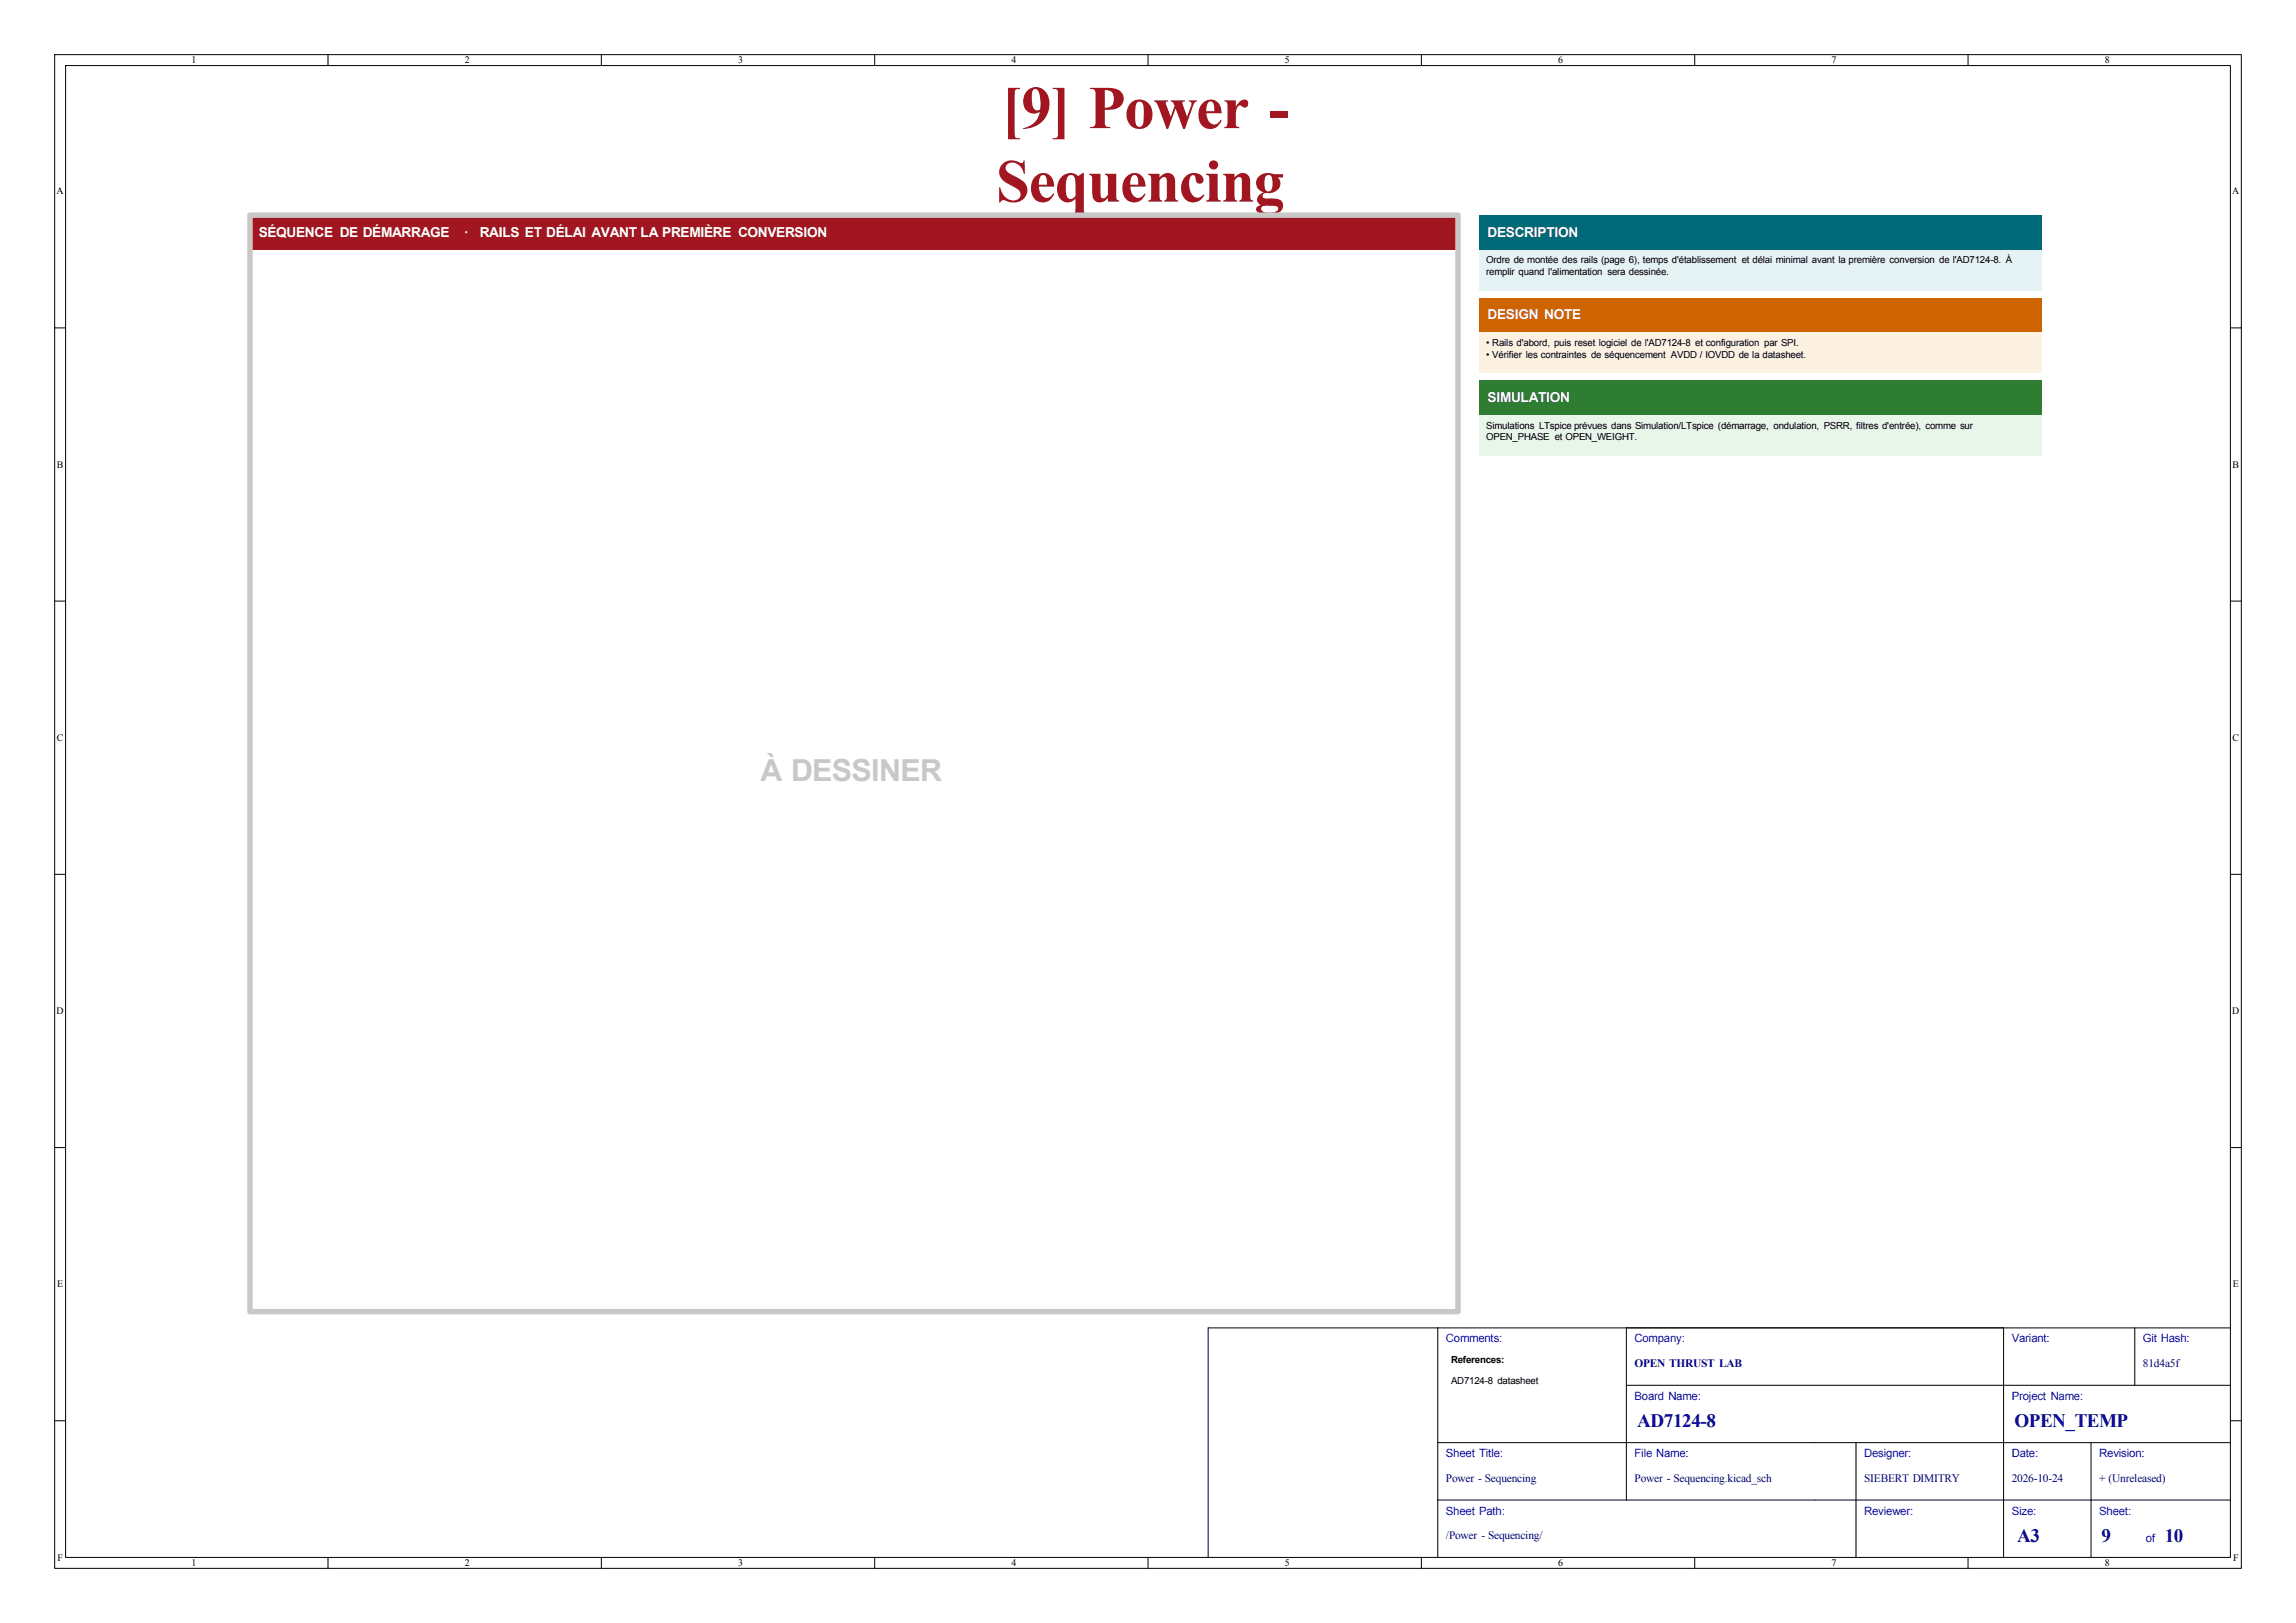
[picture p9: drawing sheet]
<svg xmlns="http://www.w3.org/2000/svg" width="420mm" height="297mm" viewBox="0 0 420 297" stroke-linecap="round" stroke-linejoin="round" font-family="sans-serif">
<defs><g id="words">
<g font-size="11.1" fill="#a21622">
<text x="183.2" y="23.5">[9] Power -</text>
<text x="182.2" y="36.9">Sequencing</text>
</g>
<text font-size="5.6" fill="#c8c8c8" x="139.1" y="142.9">À DESSINER</text>
<g font-size="3.5" fill="#00007f">
<text x="299.5" y="261.1">AD7124-8</text>
<text x="368.5" y="261.1">OPEN_TEMP</text>
<text x="369" y="282.1">A3</text>
<text x="384.4" y="282.1">9</text>
<text x="396" y="282.1">10</text>
</g>
<g font-size="2.5" fill="#fff">
<text x="47.3" y="43.3">SÉQUENCE DE DÉMARRAGE</text>
<text x="85" y="43.3">·</text>
<text x="87.8" y="43.3">RAILS ET DÉLAI AVANT LA PREMIÈRE CONVERSION</text>
<text x="272.1" y="43.3">DESCRIPTION</text>
<text x="272.1" y="58.5">DESIGN NOTE</text>
<text x="272.1" y="73.6">SIMULATION</text>
</g>
<g font-size="2.1" fill="#00f">
<text x="264.5" y="245.7">Comments:</text>
<text x="299" y="245.7">Company:</text>
<text x="368" y="245.7">Variant:</text>
<text x="392" y="245.7">Git Hash:</text>
<text x="299" y="256.2">Board Name:</text>
<text x="368" y="256.2">Project Name:</text>
<text x="264.5" y="266.7">Sheet Title:</text>
<text x="299" y="266.7">File Name:</text>
<text x="341" y="266.7">Designer:</text>
<text x="368" y="266.7">Date:</text>
<text x="384" y="266.7">Revision:</text>
<text x="264.5" y="277.2">Sheet Path:</text>
<text x="341" y="277.2">Reviewer:</text>
<text x="368" y="277.2">Size:</text>
<text x="384" y="277.2">Sheet:</text>
<text x="392.5" y="282.2">of</text>
</g>
<g font-size="2.1" fill="#00007f">
<text x="299" y="250.2">OPEN THRUST LAB</text>
<text x="392" y="250.2">81d4a5f</text>
<text x="264.5" y="271.2">Power - Sequencing</text>
<text x="299" y="271.2">Power - Sequencing.kicad_sch</text>
<text x="341" y="271.2">SIEBERT DIMITRY</text>
<text x="368" y="271.2">2026-10-24</text>
<text x="384" y="271.2">+ (Unreleased)</text>
<text x="264.5" y="281.7">/Power - Sequencing/</text>
</g>
<g font-size="1.8">
<text x="35" y="11.6">1</text>
<text x="85" y="11.6">2</text>
<text x="135" y="11.6">3</text>
<text x="185" y="11.6">4</text>
<text x="235" y="11.6">5</text>
<text x="285" y="11.6">6</text>
<text x="335" y="11.6">7</text>
<text x="385" y="11.6">8</text>
<text x="10.3" y="35.6">A</text>
<text x="408.3" y="35.6">A</text>
<text x="271.9" y="48.2">Ordre de montée des rails (page 6), temps d'établissement et délai minimal avant la première conversion de l'AD7124-8. À</text>
<text x="271.9" y="50.3">remplir quand l'alimentation sera dessinée.</text>
<text x="271.9" y="63.3">• Rails d'abord, puis reset logiciel de l'AD7124-8 et configuration par SPI.</text>
<text x="271.9" y="65.5">• Vérifier les contraintes de séquencement AVDD / IOVDD de la datasheet.</text>
<text x="271.9" y="78.4">Simulations LTspice prévues dans Simulation/LTspice (démarrage, ondulation, PSRR, filtres d'entrée), comme sur</text>
<text x="271.9" y="80.6">OPEN_PHASE et OPEN_WEIGHT.</text>
<text x="10.4" y="85.6">B</text>
<text x="408.4" y="85.6">B</text>
<text x="10.4" y="135.6">C</text>
<text x="408.4" y="135.6">C</text>
<text x="10.3" y="185.6">D</text>
<text x="408.3" y="185.6">D</text>
<text x="10.4" y="235.6">E</text>
<text x="408.4" y="235.6">E</text>
<text x="265.4" y="249.4">References:</text>
<text x="265.4" y="253.2">AD7124-8 datasheet</text>
<text x="10.5" y="285.6">F</text>
<text x="35" y="286.6">1</text>
<text x="85" y="286.6">2</text>
<text x="135" y="286.6">3</text>
<text x="185" y="286.6">4</text>
<text x="235" y="286.6">5</text>
<text x="285" y="286.6">6</text>
<text x="335" y="286.6">7</text>
<text x="385" y="286.6">8</text>
<text x="408.5" y="285.6">F</text>
</g>
</g></defs>
<g fill="none" stroke="#000" stroke-width=".18">
<path d="M10 10h400v277h-400zM12 12h396v273h-396zM60 10v2M110 10v2M160 10v2M210 10v2M260 10v2M310 10v2M360 10v2M10 60h2M408 60h2M10 110h2"/>
<path d="M408 110h2M10 160h2M408 160h2M10 210h2M408 210h2M263 243v42M297.5 253.5h110.5M297.5 243v31.5M366.5 243v42M390.5 243v10.5M408 243h-187v42M10 260h2"/>
<path d="M263 274.5h145M263 264h145M339.5 264v21M382.5 264v21M408 260h2M60 285v2M110 285v2M160 285v2M210 285v2M260 285v2M310 285v2M360 285v2"/>
</g>
<path d="M45.7 39.4h221v6.3h-221z" fill="#a21622"/>
<path d="M270.5 39.4h102.9v6.3h-102.9z" fill="#006978"/>
<path d="M270.5 45.7h102.9v7.5h-102.9z" fill="#e6f3f5"/>
<path d="M270.5 54.5h102.9v6.3h-102.9z" fill="#cd6400"/>
<path d="M270.5 60.8h102.9v7.5h-102.9z" fill="#fdf1e2"/>
<path d="M270.5 69.6h102.9v6.4h-102.9z" fill="#2e7d32"/>
<path d="M270.5 76h102.9v7.5h-102.9z" fill="#e8f5e9"/>
<path d="M45.7 39.4h221v200.6h-221z" fill="none" stroke="#c8c8c8" stroke-width="1"/>
<use href="#words"/>
</svg>
